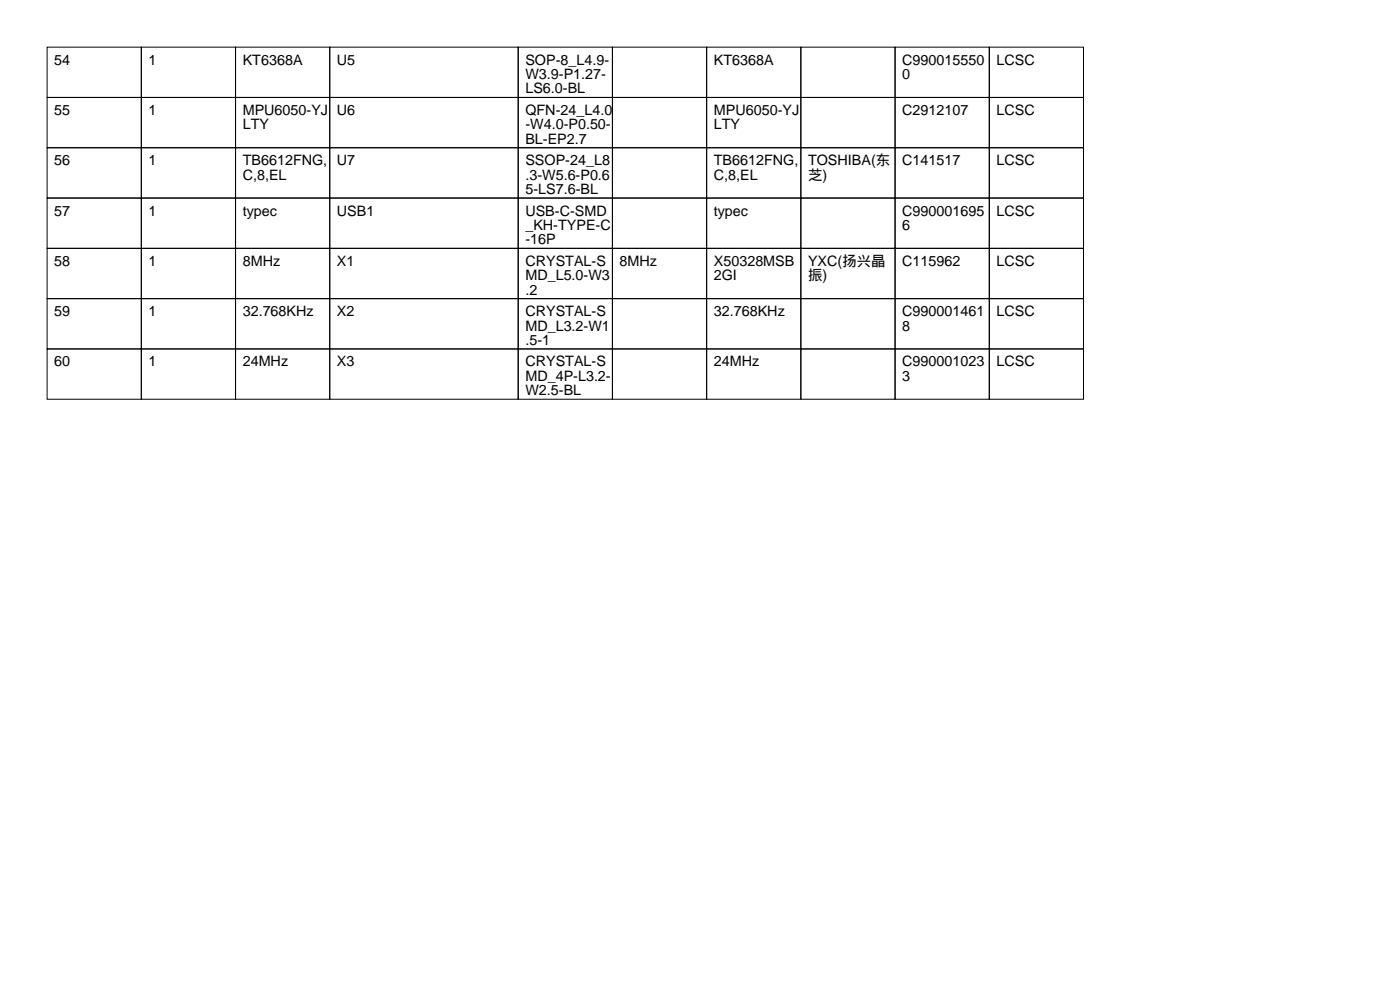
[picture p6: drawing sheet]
<svg xmlns="http://www.w3.org/2000/svg" width="297mm" height="210mm" viewBox="0 0 297 210" stroke-linecap="round" stroke-linejoin="round" font-family="sans-serif">
<defs><g id="words">
<g font-size="3">
<text x="11.5" y="13.7">54</text>
<text x="31.5" y="13.7">1</text>
<text x="51.5" y="13.7">KT6368A</text>
<text x="71.5" y="13.7">U5</text>
<text x="111.5" y="13.7">SOP-8_L4.9-</text>
<text x="111.5" y="16.8">W3.9-P1.27-</text>
<text x="151.5" y="13.7">KT6368A</text>
<text x="191.5" y="13.7">C990015550</text>
<text x="191.5" y="16.8">0</text>
<text x="211.5" y="13.7">LCSC</text>
<text x="111.5" y="19.8">LS6.0-BL</text>
<text x="11.5" y="24.4">55</text>
<text x="31.5" y="24.4">1</text>
<text x="51.5" y="24.4">MPU6050-YJ</text>
<text x="51.5" y="27.4">LTY</text>
<text x="71.5" y="24.4">U6</text>
<text x="111.5" y="24.4">QFN-24_L4.0</text>
<text x="111.5" y="27.4">-W4.0-P0.50-</text>
<text x="151.5" y="24.4">MPU6050-YJ</text>
<text x="151.5" y="27.4">LTY</text>
<text x="191.5" y="24.4">C2912107</text>
<text x="211.5" y="24.4">LCSC</text>
<text x="11.5" y="35.1">56</text>
<text x="31.5" y="35.1">1</text>
<text x="51.5" y="35.1">TB6612FNG,</text>
<text x="71.5" y="35.1">U7</text>
<text x="111.5" y="30.5">BL-EP2.7</text>
<text x="111.5" y="35.1">SSOP-24_L8</text>
<text x="151.5" y="35.1">TB6612FNG,</text>
<text x="171.5" y="35.1">TOSHIBA(东</text>
<text x="191.5" y="35.1">C141517</text>
<text x="211.5" y="35.1">LCSC</text>
<text x="51.5" y="38.1">C,8,EL</text>
<text x="111.5" y="38.1">.3-W5.6-P0.6</text>
<text x="111.5" y="41.2">5-LS7.6-BL</text>
<text x="151.5" y="38.1">C,8,EL</text>
<text x="171.5" y="38.1">芝)</text>
<text x="11.5" y="45.7">57</text>
<text x="31.5" y="45.7">1</text>
<text x="51.5" y="45.7">typec</text>
<text x="71.5" y="45.7">USB1</text>
<text x="111.5" y="45.7">USB-C-SMD</text>
<text x="151.5" y="45.7">typec</text>
<text x="191.5" y="45.7">C990001695</text>
<text x="211.5" y="45.7">LCSC</text>
<text x="111.5" y="48.8">_KH-TYPE-C</text>
<text x="111.5" y="51.8">-16P</text>
<text x="191.5" y="48.8">6</text>
<text x="11.5" y="56.4">58</text>
<text x="31.5" y="56.4">1</text>
<text x="51.5" y="56.4">8MHz</text>
<text x="71.5" y="56.4">X1</text>
<text x="111.5" y="56.4">CRYSTAL-S</text>
<text x="111.5" y="59.4">MD_L5.0-W3</text>
<text x="131.5" y="56.4">8MHz</text>
<text x="151.5" y="56.4">X50328MSB</text>
<text x="151.5" y="59.4">2GI</text>
<text x="171.5" y="56.4">YXC(扬兴晶</text>
<text x="171.5" y="59.4">振)</text>
<text x="191.5" y="56.4">C115962</text>
<text x="211.5" y="56.4">LCSC</text>
<text x="111.5" y="62.5">.2</text>
<text x="11.5" y="67.1">59</text>
<text x="31.5" y="67.1">1</text>
<text x="51.5" y="67.1">32.768KHz</text>
<text x="71.5" y="67.1">X2</text>
<text x="111.5" y="67.1">CRYSTAL-S</text>
<text x="111.5" y="70.1">MD_L3.2-W1</text>
<text x="151.5" y="67.1">32.768KHz</text>
<text x="191.5" y="67.1">C990001461</text>
<text x="191.5" y="70.1">8</text>
<text x="211.5" y="67.1">LCSC</text>
<text x="11.5" y="77.7">60</text>
<text x="31.5" y="77.7">1</text>
<text x="51.5" y="77.7">24MHz</text>
<text x="71.5" y="77.7">X3</text>
<text x="111.5" y="73.2">.5-1</text>
<text x="111.5" y="77.7">CRYSTAL-S</text>
<text x="151.5" y="77.7">24MHz</text>
<text x="191.5" y="77.7">C990001023</text>
<text x="211.5" y="77.7">LCSC</text>
<text x="111.5" y="80.8">MD_4P-L3.2-</text>
<text x="111.5" y="83.8">W2.5-BL</text>
<text x="191.5" y="80.8">3</text>
</g>
</g></defs>
<g fill="none" stroke="#000" stroke-width=".21">
<path d="M10 10h20v10.7h-20zM30 10h20v10.7h-20zM50 10h20v10.7h-20zM70 10h40v10.7h-40zM110 10h20v10.7h-20zM130 10h20v10.7h-20zM150 10h20v10.7h-20zM170 10h20v10.7h-20zM190 10h20v10.7h-20zM210 10h20v10.7h-20zM10 20.7h20v10.6h-20zM10 31.3h20v10.7h-20z"/>
<path d="M30 20.7h20v10.6h-20zM30 31.3h20v10.7h-20zM50 20.7h20v10.6h-20zM50 31.3h20v10.7h-20zM70 20.7h40v10.6h-40zM70 31.3h40v10.7h-40zM110 20.7h20v10.6h-20zM110 31.3h20v10.7h-20zM130 20.7h20v10.6h-20zM130 31.3h20v10.7h-20zM150 20.7h20v10.6h-20zM150 31.3h20v10.7h-20z"/>
<path d="M170 20.7h20v10.6h-20zM170 31.3h20v10.7h-20zM190 20.7h20v10.6h-20zM190 31.3h20v10.7h-20zM210 20.7h20v10.6h-20zM210 31.3h20v10.7h-20zM10 42h20v10.7h-20zM10 52.7h20v10.6h-20zM30 42h20v10.7h-20zM30 52.7h20v10.6h-20zM50 42h20v10.7h-20zM50 52.7h20v10.6h-20z"/>
<path d="M70 42h40v10.7h-40zM70 52.7h40v10.6h-40zM110 42h20v10.7h-20zM110 52.7h20v10.6h-20zM130 42h20v10.7h-20zM130 52.7h20v10.6h-20zM150 42h20v10.7h-20zM150 52.7h20v10.6h-20zM170 42h20v10.7h-20zM170 52.7h20v10.6h-20zM190 42h20v10.7h-20zM190 52.7h20v10.6h-20z"/>
<path d="M210 42h20v10.7h-20zM210 52.7h20v10.6h-20zM10 63.3h20v10.7h-20zM10 74h20v10.7h-20zM30 63.3h20v10.7h-20zM30 74h20v10.7h-20zM50 63.3h20v10.7h-20zM50 74h20v10.7h-20zM70 63.3h40v10.7h-40zM70 74h40v10.7h-40zM110 63.3h20v10.7h-20zM110 74h20v10.7h-20z"/>
<path d="M130 63.3h20v10.7h-20zM130 74h20v10.7h-20zM150 63.3h20v10.7h-20zM150 74h20v10.7h-20zM170 63.3h20v10.7h-20zM170 74h20v10.7h-20zM190 63.3h20v10.7h-20zM190 74h20v10.7h-20zM210 63.3h20v10.7h-20zM210 74h20v10.7h-20z"/>
</g>
<use href="#words"/>
</svg>
